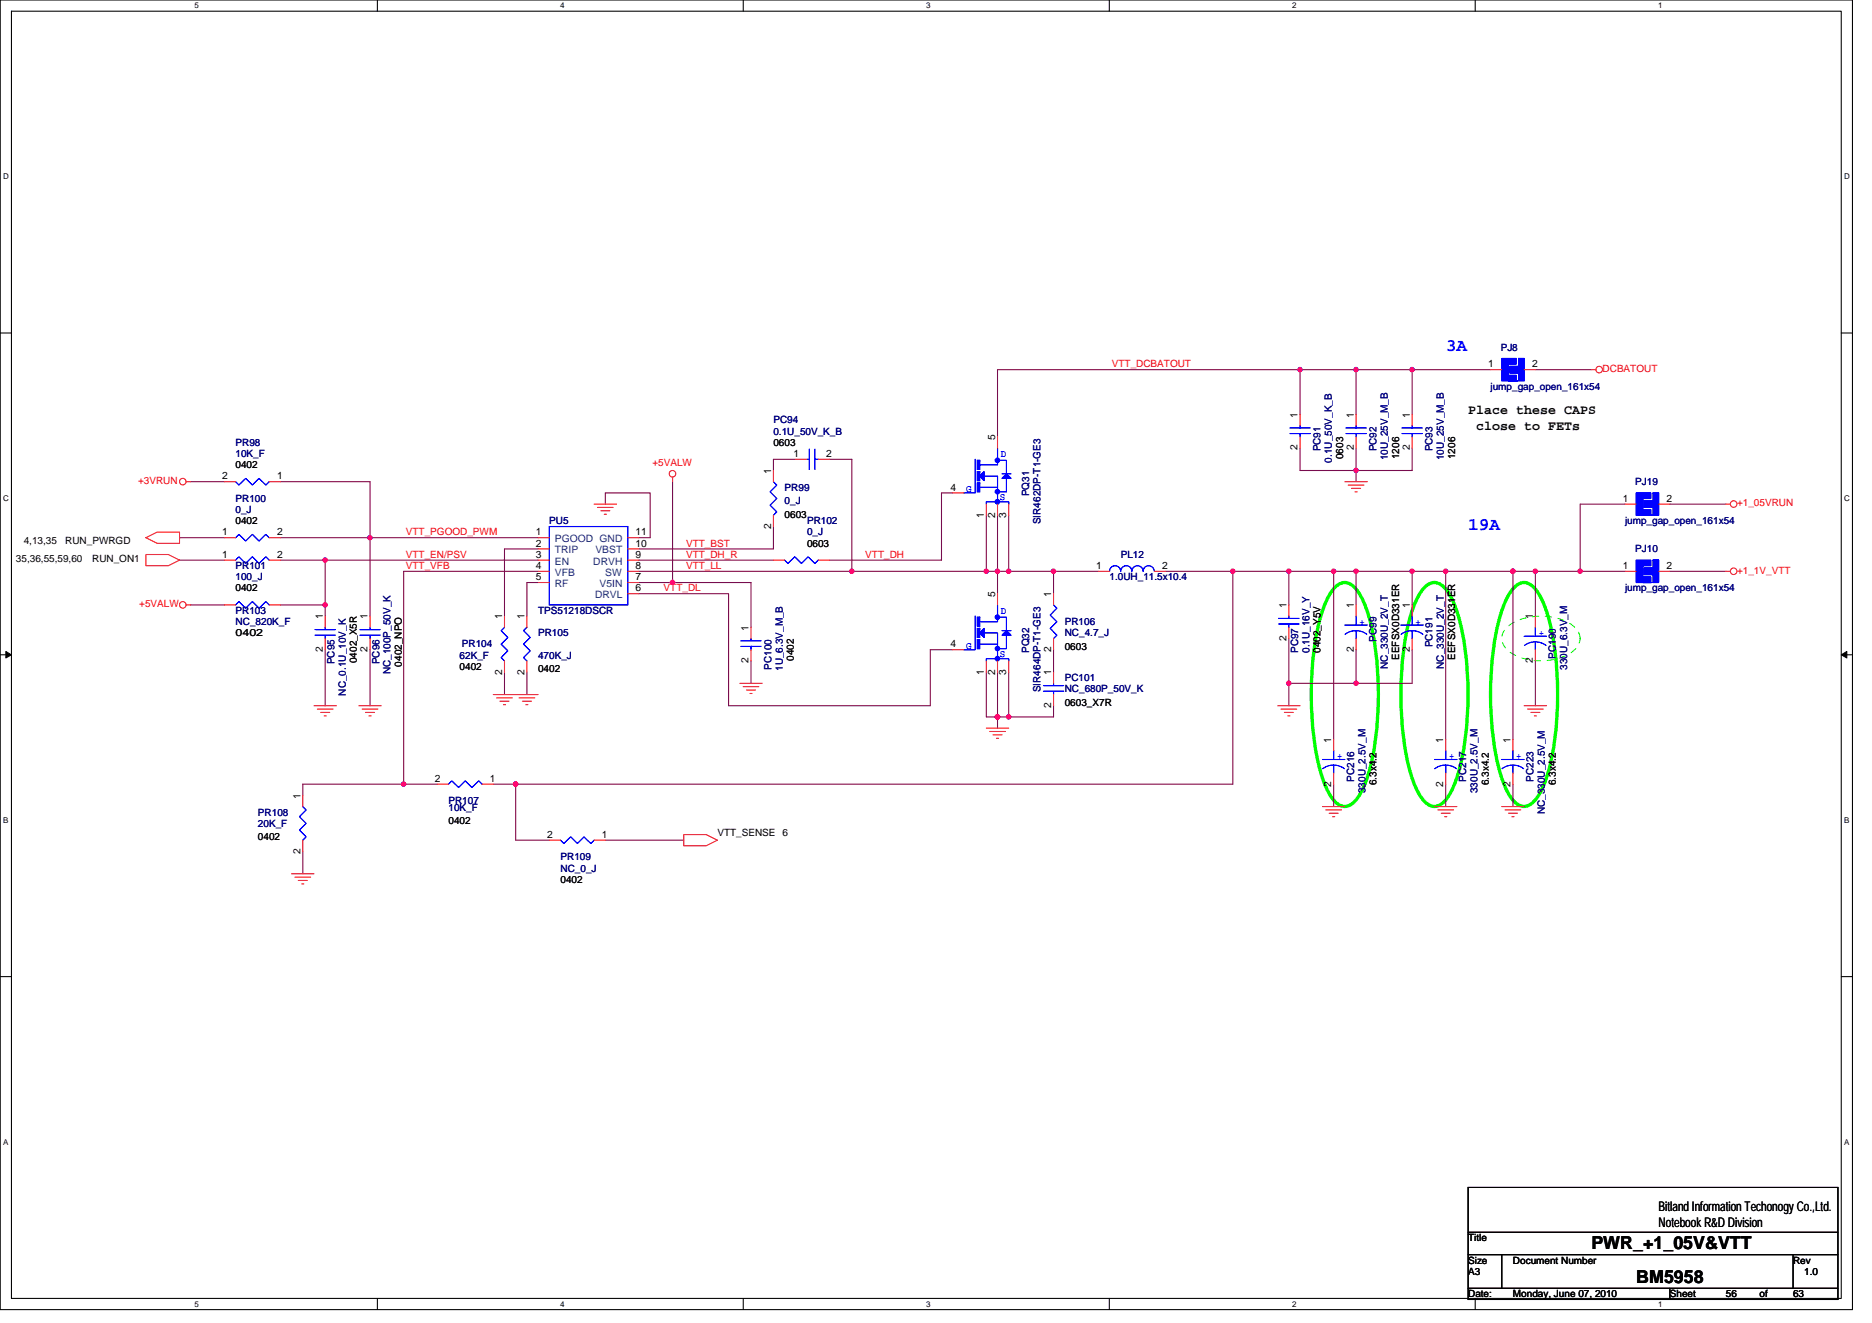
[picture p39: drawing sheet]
<svg xmlns="http://www.w3.org/2000/svg" width="297mm" height="210mm" viewBox="0 0 297 210" stroke-linecap="round" stroke-linejoin="round" font-family="sans-serif">
<defs><g id="words">
<g font-size="2.8" fill="#00f">
<text x="229.4" y="55.7">3A</text>
<text x="233" y="84.1">19A</text>
</g>
<g font-size="2.8">
<text x="252.5" y="198.2">PWR_+1_05V&amp;VTT</text>
<text x="259.6" y="203.6">BM5958</text>
</g>
<g font-size="2.1">
<text x="233" y="65.8">Place these CAPS</text>
<text x="234.2" y="68.2">close to FETs</text>
<text x="263.2" y="192.2">Bitland Information Techonogy Co.,Ltd.</text>
<text x="263.2" y="194.7">Notebook R&amp;D Division</text>
</g>
<g font-size="1.6" fill="#f00">
<text x="176.4" y="58.3">VTT_DCBATOUT</text>
<text x="254.3" y="59">DCBATOUT</text>
<text x="21.9" y="76.8">+3VRUN</text>
<text x="103.5" y="74">+5VALW</text>
<text x="275.6" y="80.4">+1_05VRUN</text>
<text x="64.4" y="85">VTT_PGOOD_PWM</text>
<text x="64.4" y="88.5">VTT_EN/PSV</text>
<text x="108.9" y="86.8">VTT_BST</text>
<text x="108.9" y="88.5">VTT_DH_R</text>
<text x="137.3" y="88.5">VTT_DH</text>
<text x="64.4" y="90.3">VTT_VFB</text>
<text x="105.3" y="93.9">VTT_DL</text>
<text x="108.9" y="90.3">VTT_LL</text>
<text x="275.6" y="91">+1_1V_VTT</text>
<text x="22.1" y="96.4">+5VALW</text>
</g>
<g font-size="1.6">
<text x="236.2" y="58.3">1</text>
<text x="243.1" y="58.3">2</text>
<text x="122.7" y="70.8">0603</text>
<text x="157.9" y="69.9" transform="rotate(-90 157.9 69.9)">5</text>
<text x="205.9" y="71.5" transform="rotate(-90 205.9 71.5)">2</text>
<text x="205.9" y="66.3" transform="rotate(-90 205.9 66.3)">1</text>
<text x="214.8" y="71.5" transform="rotate(-90 214.8 71.5)">2</text>
<text x="214.8" y="66.3" transform="rotate(-90 214.8 66.3)">1</text>
<text x="223.7" y="71.5" transform="rotate(-90 223.7 71.5)">2</text>
<text x="223.7" y="66.3" transform="rotate(-90 223.7 66.3)">1</text>
<text x="35.2" y="76.1">2</text>
<text x="37.4" y="74.3">0402</text>
<text x="44" y="76.1">1</text>
<text x="122.3" y="75.2" transform="rotate(-90 122.3 75.2)">1</text>
<text x="125.9" y="72.5">1</text>
<text x="131.1" y="72.5">2</text>
<text x="150.8" y="77.9">4</text>
<text x="213.1" y="72.9" transform="rotate(-90 213.1 72.9)">0603</text>
<text x="222" y="72.9" transform="rotate(-90 222 72.9)">1206</text>
<text x="230.9" y="72.9" transform="rotate(-90 230.9 72.9)">1206</text>
<text x="37.4" y="83.2">0402</text>
<text x="122.3" y="83.9" transform="rotate(-90 122.3 83.9)">2</text>
<text x="124.5" y="82.1">0603</text>
<text x="156.1" y="82.2" transform="rotate(-90 156.1 82.2)">1</text>
<text x="157.9" y="82.2" transform="rotate(-90 157.9 82.2)">2</text>
<text x="159.7" y="82.2" transform="rotate(-90 159.7 82.2)">3</text>
<text x="257.5" y="79.6">1</text>
<text x="264.4" y="79.6">2</text>
<text x="2.5" y="89.3">35,36,55,59,60</text>
<text x="3.8" y="86.4">4,13,35</text>
<text x="10.3" y="86.4">RUN_PWRGD</text>
<text x="14.6" y="89.3">RUN_ON1</text>
<text x="35.2" y="85">1</text>
<text x="35.2" y="88.5">1</text>
<text x="44" y="85">2</text>
<text x="44" y="88.5">2</text>
<text x="85" y="85">1</text>
<text x="85" y="86.7">2</text>
<text x="85" y="88.5">3</text>
<text x="100.9" y="85">11</text>
<text x="100.9" y="86.7">10</text>
<text x="100.9" y="88.5">9</text>
<text x="128.1" y="86.8">0603</text>
<text x="37.4" y="93.9">0402</text>
<text x="85" y="90.3">4</text>
<text x="85" y="92.1">5</text>
<text x="100.9" y="92.1">7</text>
<text x="100.9" y="90.3">8</text>
<text x="100.9" y="93.9">6</text>
<text x="157.9" y="94.8" transform="rotate(-90 157.9 94.8)">5</text>
<text x="166.8" y="94.8" transform="rotate(-90 166.8 94.8)">1</text>
<text x="173.9" y="90.3">1</text>
<text x="184.4" y="90.3">2</text>
<text x="257.5" y="90.3">1</text>
<text x="264.4" y="90.3">2</text>
<text x="37.4" y="101">0402</text>
<text x="51.2" y="98.3" transform="rotate(-90 51.2 98.3)">1</text>
<text x="58.3" y="98.3" transform="rotate(-90 58.3 98.3)">1</text>
<text x="79.7" y="98.3" transform="rotate(-90 79.7 98.3)">1</text>
<text x="83.2" y="98.3" transform="rotate(-90 83.2 98.3)">1</text>
<text x="118.8" y="100.1" transform="rotate(-90 118.8 100.1)">1</text>
<text x="204.1" y="101.7" transform="rotate(-90 204.1 101.7)">2</text>
<text x="204.1" y="96.5" transform="rotate(-90 204.1 96.5)">1</text>
<text x="214.8" y="96.5" transform="rotate(-90 214.8 96.5)">1</text>
<text x="223.7" y="96.5" transform="rotate(-90 223.7 96.5)">1</text>
<text x="243.2" y="98.3" transform="rotate(-90 243.2 98.3)">1</text>
<text x="51.2" y="103.5" transform="rotate(-90 51.2 103.5)">2</text>
<text x="56.6" y="105.3" transform="rotate(-90 56.6 105.3)">0402_X5R</text>
<text x="58.3" y="103.5" transform="rotate(-90 58.3 103.5)">2</text>
<text x="63.8" y="105.8" transform="rotate(-90 63.8 105.8)">0402_NPO</text>
<text x="72.9" y="106.3">0402</text>
<text x="79.7" y="107.1" transform="rotate(-90 79.7 107.1)">2</text>
<text x="83.2" y="107.1" transform="rotate(-90 83.2 107.1)">2</text>
<text x="85.4" y="106.7">0402</text>
<text x="118.8" y="105.3" transform="rotate(-90 118.8 105.3)">2</text>
<text x="126" y="104.9" transform="rotate(-90 126 104.9)">0402</text>
<text x="150.8" y="102.7">4</text>
<text x="156.1" y="107.1" transform="rotate(-90 156.1 107.1)">1</text>
<text x="157.9" y="107.1" transform="rotate(-90 157.9 107.1)">2</text>
<text x="159.7" y="107.1" transform="rotate(-90 159.7 107.1)">3</text>
<text x="166.8" y="107.2" transform="rotate(-90 166.8 107.2)">1</text>
<text x="166.8" y="103.5" transform="rotate(-90 166.8 103.5)">2</text>
<text x="168.9" y="103.1">0603</text>
<text x="209.5" y="103.7" transform="rotate(-90 209.5 103.7)">0402_Y5V</text>
<text x="214.8" y="103.5" transform="rotate(-90 214.8 103.5)">2</text>
<text x="222" y="104.7" transform="rotate(-90 222 104.7)">EEFSX0D331ER</text>
<text x="223.7" y="103.5" transform="rotate(-90 223.7 103.5)">2</text>
<text x="230.9" y="104.7" transform="rotate(-90 230.9 104.7)">EEFSX0D331ER</text>
<text x="243.2" y="105.3" transform="rotate(-90 243.2 105.3)">2</text>
<text x="166.8" y="112.4" transform="rotate(-90 166.8 112.4)">2</text>
<text x="168.9" y="112">0603_X7R</text>
<text x="211.2" y="117.9" transform="rotate(-90 211.2 117.9)">1</text>
<text x="229" y="117.9" transform="rotate(-90 229 117.9)">1</text>
<text x="239.7" y="117.9" transform="rotate(-90 239.7 117.9)">1</text>
<text x="69" y="124.1">2</text>
<text x="77.7" y="124.1">1</text>
<text x="211.2" y="124.8" transform="rotate(-90 211.2 124.8)">2</text>
<text x="218.4" y="124.6" transform="rotate(-90 218.4 124.6)">6.3x4.2</text>
<text x="229" y="124.8" transform="rotate(-90 229 124.8)">2</text>
<text x="236.2" y="124.6" transform="rotate(-90 236.2 124.6)">6.3x4.2</text>
<text x="239.7" y="124.8" transform="rotate(-90 239.7 124.8)">2</text>
<text x="246.9" y="124.6" transform="rotate(-90 246.9 124.6)">6.3x4.2</text>
<text x="47.7" y="126.8" transform="rotate(-90 47.7 126.8)">1</text>
<text x="71.2" y="130.9">0402</text>
<text x="40.9" y="133.4">0402</text>
<text x="47.7" y="135.5" transform="rotate(-90 47.7 135.5)">2</text>
<text x="86.8" y="133">2</text>
<text x="95.5" y="133">1</text>
<text x="113.8" y="132.6">VTT_SENSE 6</text>
<text x="88.9" y="140.1">0402</text>
<text x="233" y="197">Title</text>
<text x="233" y="202.3">A3</text>
<text x="233" y="200.6">Size</text>
<text x="240.1" y="200.6">Document Number</text>
<text x="284.5" y="200.6">Rev</text>
<text x="286.3" y="202.3">1.0</text>
<text x="233" y="205.9">Date:</text>
<text x="240.1" y="205.9">Monday, June 07, 2010</text>
<text x="265" y="205.9">Sheet</text>
<text x="273.9" y="205.9">56</text>
<text x="279.2" y="205.9">of</text>
<text x="284.5" y="205.9">63</text>
</g>
<g font-size="1.6" fill="#000080">
<text x="238.1" y="55.6">PJ8</text>
<text x="236.5" y="61.9">jump_gap_open_161x54</text>
<text x="37.4" y="70.8">PR98</text>
<text x="122.7" y="67.2">PC94</text>
<text x="122.7" y="69">0.1U_50V_K_B</text>
<text x="209.5" y="71.6" transform="rotate(-90 209.5 71.6)">PC91</text>
<text x="218.4" y="71.6" transform="rotate(-90 218.4 71.6)">PC92</text>
<text x="227.3" y="71.6" transform="rotate(-90 227.3 71.6)">PC93</text>
<text x="37.4" y="72.5">10K_F</text>
<text x="124.5" y="77.9">PR99</text>
<text x="211.3" y="73.4" transform="rotate(-90 211.3 73.4)">0.1U_50V_K_B</text>
<text x="220.2" y="73.1" transform="rotate(-90 220.2 73.1)">10U_25V_M_B</text>
<text x="229.1" y="73.1" transform="rotate(-90 229.1 73.1)">10U_25V_M_B</text>
<text x="259.5" y="77">PJ19</text>
<text x="37.4" y="79.7">PR100</text>
<text x="37.4" y="81.4">0_J</text>
<text x="87.2" y="83.2">PU5</text>
<text x="124.5" y="80">0_J</text>
<text x="128.1" y="83.2">PR102</text>
<text x="163.3" y="78.8" transform="rotate(-90 163.3 78.8)">PQ31</text>
<text x="165.1" y="83.2" transform="rotate(-90 165.1 83.2)">SIR462DP-T1-GE3</text>
<text x="257.8" y="83.2">jump_gap_open_161x54</text>
<text x="128.1" y="85">0_J</text>
<text x="177.8" y="88.5">PL12</text>
<text x="259.5" y="87.7">PJ10</text>
<text x="37.4" y="90.3">PR101</text>
<text x="37.4" y="92.1">100_J</text>
<text x="176.1" y="92.1">1.0UH_11.5x10.4</text>
<text x="257.8" y="93.9">jump_gap_open_161x54</text>
<text x="37.4" y="97.4">PR103</text>
<text x="37.4" y="99.2">NC_820K_F</text>
<text x="85.4" y="101">PR105</text>
<text x="85.4" y="97.4">TPS51218DSCR</text>
<text x="168.9" y="99.2">PR106</text>
<text x="168.9" y="101">NC_4.7_J</text>
<text x="218.4" y="101.9" transform="rotate(-90 218.4 101.9)">PC99</text>
<text x="53.1" y="105.4" transform="rotate(-90 53.1 105.4)">PC95</text>
<text x="60.2" y="105.4" transform="rotate(-90 60.2 105.4)">PC96</text>
<text x="62" y="107" transform="rotate(-90 62 107)">NC_100P_50V_K</text>
<text x="72.9" y="104.5">62K_F</text>
<text x="73.3" y="102.8">PR104</text>
<text x="85.4" y="104.5">470K_J</text>
<text x="122.4" y="106.3" transform="rotate(-90 122.4 106.3)">PC100</text>
<text x="124.2" y="106.5" transform="rotate(-90 124.2 106.5)">1U_6.3V_M_B</text>
<text x="163.3" y="103.7" transform="rotate(-90 163.3 103.7)">PQ32</text>
<text x="206" y="103.7" transform="rotate(-90 206 103.7)">PC97</text>
<text x="207.8" y="103.7" transform="rotate(-90 207.8 103.7)">0.1U_16V_Y</text>
<text x="220.2" y="106.2" transform="rotate(-90 220.2 106.2)">NC_330U_2V_T</text>
<text x="227.3" y="102.8" transform="rotate(-90 227.3 102.8)">PC191</text>
<text x="229.1" y="106.2" transform="rotate(-90 229.1 106.2)">NC_330U_2V_T</text>
<text x="246.9" y="104.5" transform="rotate(-90 246.9 104.5)">PC190</text>
<text x="248.7" y="106.3" transform="rotate(-90 248.7 106.3)">330U_6.3V_M</text>
<text x="54.9" y="110.4" transform="rotate(-90 54.9 110.4)">NC_0.1U_10V_K</text>
<text x="165.1" y="109.9" transform="rotate(-90 165.1 109.9)">SIR464DP-T1-GE3</text>
<text x="168.9" y="108.1">PC101</text>
<text x="168.9" y="109.9">NC_680P_50V_K</text>
<text x="214.9" y="124.1" transform="rotate(-90 214.9 124.1)">PC216</text>
<text x="216.7" y="125.9" transform="rotate(-90 216.7 125.9)">330U_2.5V_M</text>
<text x="232.7" y="124.1" transform="rotate(-90 232.7 124.1)">PC217</text>
<text x="234.4" y="125.9" transform="rotate(-90 234.4 125.9)">330U_2.5V_M</text>
<text x="243.3" y="124.1" transform="rotate(-90 243.3 124.1)">PC223</text>
<text x="40.9" y="129.4">PR108</text>
<text x="40.9" y="131.2">20K_F</text>
<text x="71.2" y="127.7">PR107</text>
<text x="71.2" y="128.7">10K_F</text>
<text x="245.1" y="129.3" transform="rotate(-90 245.1 129.3)">NC_330U_2.5V_M</text>
<text x="88.9" y="136.5">PR109</text>
<text x="88.9" y="138.3">NC_0_J</text>
</g>
<g font-size="1.6" fill="#00f">
<text x="158.8" y="72.5">D</text>
<text x="153.3" y="78.1">G</text>
<text x="158.6" y="79.3">S</text>
<text x="158.8" y="97.4">D</text>
<text x="215.7" y="99.2">+</text>
<text x="224.6" y="99.2">+</text>
<text x="244.2" y="101">+</text>
<text x="153.3" y="103">G</text>
<text x="158.6" y="104.2">S</text>
<text x="212.2" y="120.5">+</text>
<text x="229.9" y="120.5">+</text>
<text x="240.6" y="120.5">+</text>
</g>
<g font-size="1.6" fill="#004080">
<text x="88" y="86.1">PGOOD GND</text>
<text x="88" y="87.8">TRIP</text>
<text x="88" y="89.6">EN</text>
<text x="94.1" y="89.6">DRVH</text>
<text x="94.5" y="87.8">VBST</text>
<text x="88" y="91.4">VFB</text>
<text x="88" y="93.2">RF</text>
<text x="94.4" y="95">DRVL</text>
<text x="95.1" y="93.2">V5IN</text>
<text x="96.1" y="91.4">SW</text>
</g>
<g font-size="1.3">
<text x="30.8" y="1.3">5</text>
<text x="88.9" y="1.3">4</text>
<text x="147" y="1.3">3</text>
<text x="205" y="1.3">2</text>
<text x="263.1" y="1.3">1</text>
<text x=".5" y="28.4">D</text>
<text x="292.6" y="28.4">D</text>
<text x=".5" y="79.5">C</text>
<text x="292.6" y="79.5">C</text>
<text x=".5" y="130.6">B</text>
<text x="292.6" y="130.6">B</text>
<text x=".5" y="181.7">A</text>
<text x="292.6" y="181.7">A</text>
<text x="30.8" y="207.4">5</text>
<text x="88.9" y="207.4">4</text>
<text x="147" y="207.4">3</text>
<text x="205" y="207.4">2</text>
<text x="263.1" y="207.4">1</text>
</g>
</g></defs>
<path d="M0 0h293.9v207.9h-293.9zM1.8 1.8h290.4v204.3h-290.4z" fill="none" stroke="#000" stroke-width=".17"/>
<g fill="#fff">
<path d="M30.8 .2h.7v1.4h-.7z"/>
<path d="M30.8 206.3h.7v1.4h-.7z"/>
</g>
<path d="M59.9 0v1.8M59.9 206.1v1.8" fill="none" stroke="#000" stroke-width=".17"/>
<g fill="#fff">
<path d="M88.9 .2h.7v1.4h-.7z"/>
<path d="M88.9 206.3h.7v1.4h-.7z"/>
</g>
<path d="M117.9 0v1.8M117.9 206.1v1.8" fill="none" stroke="#000" stroke-width=".17"/>
<g fill="#fff">
<path d="M147 .2h.7v1.4h-.7z"/>
<path d="M147 206.3h.7v1.4h-.7z"/>
</g>
<path d="M176 0v1.8M176 206.1v1.8" fill="none" stroke="#000" stroke-width=".17"/>
<g fill="#fff">
<path d="M205 .2h.7v1.4h-.7z"/>
<path d="M205 206.3h.7v1.4h-.7z"/>
</g>
<path d="M234.1 0v1.8M234.1 206.1v1.8" fill="none" stroke="#000" stroke-width=".17"/>
<g fill="#fff">
<path d="M263.1 .2h.7v1.4h-.7z"/>
<path d="M263.1 206.3h.7v1.4h-.7z"/>
<path d="M.5 27.3h.9v1.4h-.9z"/>
<path d="M292.6 27.3h.9v1.4h-.9z"/>
<path d="M.5 78.4h.9v1.4h-.9z"/>
<path d="M292.6 78.4h.9v1.4h-.9z"/>
</g>
<path d="M0 52.9h1.8M292.2 52.9h1.7" fill="none" stroke="#000" stroke-width=".17"/>
<g fill="#fff">
<path d="M.5 129.5h.8v1.4h-.8z"/>
<path d="M292.6 129.5h.9v1.4h-.9z"/>
</g>
<path d="M0 103.9h1.8M292.2 103.9h1.7" fill="none" stroke="#000" stroke-width=".17"/>
<path d="M.9 103.4l.9 .5-.9 .5zM292.2 103.9l.8-.5v1z" fill="#000" stroke="#000" stroke-width=".16"/>
<g fill="#fff">
<path d="M.5 180.5h.8v1.4h-.8z"/>
<path d="M292.6 180.5h.9v1.4h-.9z"/>
</g>
<path d="M0 155h1.8M292.2 155h1.7M233 188.5h58.6v17.7h-58.6zM233 195.6h58.6M233 199.1h58.6M238.3 199.1v5.4M284.5 199.1v5.4M233 204.5h58.6M265 204.5v1.7" fill="none" stroke="#000" stroke-width=".17"/>
<path d="M239.1 99.5a9 9 0 0 1 8.5-1.2 4.6 4.6 0 0 1 3 2.4 2.54 2.54 0 0 1-1.4 2.9 9.6 9.6 0 0 1-9.5 0 2.47 2.47 0 0 1-.6-4.1z" fill="none" stroke="#0f0" stroke-width=".16" stroke-dasharray="1 1 1 1 1 1 1 1"/>
<path d="M211.6 93.5a2.08 2.08 0 0 1 3.6 0 16.9 16.9 0 0 1 2.7 7.2 52.3 52.3 0 0 1-.8 22.1 10.4 10.4 0 0 1-2.5 4.7 1.97 1.97 0 0 1-3-.5 17 17 0 0 1-2.7-7.3 52.6 52.6 0 0 1 .7-22 12.1 12.1 0 0 1 2-4.2zM225.8 93.5a2.08 2.08 0 0 1 3.6 0 16.9 16.9 0 0 1 2.7 7.2 52.3 52.3 0 0 1-.7 22.1 10.4 10.4 0 0 1-2.6 4.7 1.97 1.97 0 0 1-3-.5 17 17 0 0 1-2.7-7.3 52.6 52.6 0 0 1 .7-22 12.1 12.1 0 0 1 2-4.2zM240 93.5a2.08 2.08 0 0 1 3.6 0 16.9 16.9 0 0 1 2.7 7.2 52.3 52.3 0 0 1-.7 22.1 10.4 10.4 0 0 1-2.6 4.7 1.97 1.97 0 0 1-3-.5 17 17 0 0 1-2.7-7.3 52.6 52.6 0 0 1 .8-22 12.1 12.1 0 0 1 1.9-4.2z" fill="none" stroke="#0f0" stroke-width=".53"/>
<g fill="none" stroke="#800040" stroke-width=".17">
<path d="M206.3 58.7h-48v10.6M206.3 58.7v7.1M206.3 58.7h8.9M215.2 58.7h8.9M215.2 58.7v7.1M224.1 58.7v7.1M224.1 58.7h12.4M243.6 58.7h8.9M30.3 76.5h5.3M44.5 76.5h14.2v8.8M106.7 76.5v16M126.3 72.9h-3.6v1.8"/>
<path d="M131.6 72.9h3.6v17.8M151.2 78.2h-1.8v10.7h-17.8M206.3 71.1v3.6h8.9M215.2 71.1v3.6M215.2 74.7v1.8M224.1 71.1v3.6h-8.9M28.5 85.3h7.1M28.5 88.9h7.1M30.3 96h5.3M44.5 88.9h7.1v7.1M44.5 96h7.1M44.5 85.3h14.2"/>
<path d="M51.6 96v1.8M51.6 88.9h33.8M58.7 85.3v12.5M58.7 85.3h26.7M85.4 92.5h-1.8v5.3M85.4 90.7h-21.4v33.8M85.4 87.1h-5.4v10.7M96.1 80v-1.8h7.1v7.1h-1.8M101.4 88.9h21.3M101.4 92.5h5.3M101.4 94.2h14.2v17.8h32v-8.9h3.6M101.4 90.7h33.8"/>
<path d="M106.7 92.5h12.5v7.1M122.7 83.6v3.5h-21.3M135.2 90.7h21.3M156.5 90.7h1.8M156.5 81.8v8.9M158.3 81.8v8.9M158.3 90.7h1.8M158.3 90.7v3.5M160.1 90.7h7.1M160.1 81.8v8.9M167.2 90.7v3.5M167.2 90.7h7.1"/>
<path d="M185 90.7h10.6M195.6 90.7v33.8h-113.8M195.6 90.7h8.9M204.5 90.7v5.3M204.5 90.7h7.1M211.6 90.7h3.6M211.6 90.7v26.6M215.2 90.7v5.3M215.2 90.7h8.9M224.1 90.7h5.3v26.6M224.1 90.7v5.3M229.4 90.7h10.7"/>
<path d="M240.1 90.7h10.6M240.1 90.7v26.6M243.6 90.7v7.1M250.7 90.7h7.1M257.8 80h-7.1v10.7M265 80h8.9M265 90.7h8.9M51.6 103.1v8.9M58.7 103.1v8.9M80 106.7v3.5M83.6 106.7v3.5M119.2 104.9v3.6"/>
<path d="M156.5 106.7v7.1h1.8M158.3 113.8v1.8M158.3 106.7v7.1M158.3 113.8h1.8M160.1 106.7v7.1M167.2 103.1v3.6M167.2 112v1.8h-7.1M204.5 108.5v3.5M204.5 108.5h10.7M204.5 101.3v7.2M215.2 103.1v5.4M224.1 103.1v5.4h-8.9"/>
<path d="M243.6 104.9v7.1M48 135.1v3.6M64 124.5h5.4M64 124.5h-16v1.7M78.3 124.5h3.5M81.8 124.5v8.9l5.4-.1M96.1 133.3h12.4M211.6 124.5v3.5M229.4 124.5v3.5M240.1 124.5v3.5"/>
</g>
<g fill="#f0f" stroke="#f0f" stroke-width=".17">
<circle cx="240.1" cy="90.7" r=".35"/>
<circle cx="229.4" cy="90.7" r=".35"/>
<circle cx="215.2" cy="90.7" r=".35"/>
<circle cx="224.1" cy="90.7" r=".35"/>
<circle cx="243.6" cy="90.7" r=".35"/>
<circle cx="158.3" cy="90.7" r=".35"/>
<circle cx="211.6" cy="90.7" r=".35"/>
<circle cx="156.5" cy="90.7" r=".35"/>
<circle cx="135.2" cy="90.7" r=".35"/>
<circle cx="64" cy="124.4" r=".35"/>
<circle cx="58.7" cy="85.3" r=".35"/>
<circle cx="81.8" cy="124.4" r=".35"/>
<circle cx="250.7" cy="90.7" r=".35"/>
<circle cx="51.6" cy="96" r=".35"/>
<circle cx="106.7" cy="92.4" r=".35"/>
<circle cx="215.2" cy="108.4" r=".35"/>
<circle cx="204.5" cy="108.4" r=".35"/>
<circle cx="51.6" cy="88.9" r=".35"/>
<circle cx="215.2" cy="74.7" r=".35"/>
<circle cx="224.1" cy="58.7" r=".35"/>
<circle cx="158.3" cy="113.8" r=".35"/>
<circle cx="215.2" cy="58.7" r=".35"/>
<circle cx="204.5" cy="90.7" r=".35"/>
<circle cx="206.3" cy="58.7" r=".35"/>
<circle cx="167.2" cy="90.7" r=".35"/>
<circle cx="160" cy="113.8" r=".35"/>
<circle cx="195.6" cy="90.7" r=".35"/>
<circle cx="160" cy="90.7" r=".35"/>
</g>
<g fill="none" stroke="#f00" stroke-width=".17">
<path d="M236.5 58.7h1.8M241.8 58.7h1.8M252.5 58.7h.7M29.5 76.5h.8M35.6 76.5h1.8M42.7 76.5h1.8M106.7 75.7v.8M122.7 74.7v1.8M151.2 78.2h1.7M158.3 69.3v1.8M206.3 65.8v1.8M206.3 69.3v1.8"/>
<path d="M213.4 76.5h3.6M213.9 77h2.5M214.5 77.5h1.4M215 78.1h.3M215.2 65.8v1.8M215.2 69.3v1.8M224.1 65.8v1.8M224.1 69.3v1.8M23.2 85.3l1.7-.8h3.6v1.7h-3.6zM23.2 88h3.5l1.8 .9-1.8 .9h-3.5zM29.5 96h.8M35.6 85.3h1.8"/>
<path d="M42.7 85.3h1.8M80 97.8v1.8M83.6 97.8v1.8M94.3 80h3.5M94.8 80.5h2.5M95.3 81.1h1.5M95.9 81.6h.3M119.2 99.6v1.7M122.7 81.8v1.8M156.5 80v1.8M158.3 80v1.8M160.1 80v1.8"/>
<path d="M167.2 94.2v1.8M224.1 96v1.8M257.8 90.7h1.8M263.2 90.7h1.8M273.9 90.7h.7M273.9 80h.7M49.8 112h3.6M50.4 112.5h2.4M50.9 113.1h1.4M51.4 113.6h.4M56.9 112h3.6M57.5 112.5h2.5"/>
<path d="M58 113.1h1.4M58.5 113.6h.4M78.3 110.2h7.1M78.8 110.8h2.5M79.3 111.3h1.5M79.9 111.8h.3M80 104.9v1.8M82.4 110.8h2.5M82.9 111.3h1.4M83.4 111.8h.4M83.6 104.9v1.8M117.4 108.5h3.5"/>
<path d="M117.9 109h2.5M118.4 109.5h1.5M119 110.1h.3M119.2 103.1v1.8M156.5 115.6h3.6M157 116.1h2.5M157.6 116.6h1.4M158.1 117.2h.4M167.2 101.3v1.8M202.7 112h3.6M203.3 112.5h2.5M203.8 113.1h1.4"/>
<path d="M204.3 113.6h.4M211.6 117.3v1.8M224.1 101.3v1.8M241.8 112h3.6M242.4 112.5h2.5M242.9 113.1h1.4M243.5 113.6h.3M46.3 138.7h3.5M46.8 139.2h2.5M47.3 139.7h1.5M48 126.2v1.8M48 133.3v1.8"/>
<path d="M108.5 132.5h3.6l1.7 .8-1.7 .9h-3.6zM209.8 128h3.6M210.4 128.5h2.5M210.9 129.1h1.4M211.5 129.6h.3M211.6 122.7v1.8M227.6 128h3.6M228.2 128.5h2.5M228.7 129.1h1.4M229.2 129.6h.4M238.3 128h3.5M238.8 128.5h2.5"/>
<path d="M239.3 129.1h1.5M239.9 129.6h.3M47.9 140.3h.3"/>
<circle cx="253.7" cy="58.7" r=".52"/>
<circle cx="29" cy="76.4" r=".52"/>
<circle cx="106.7" cy="75.2" r=".52"/>
<circle cx="275.1" cy="80" r=".52"/>
<circle cx="29" cy="96" r=".52"/>
<circle cx="275.1" cy="90.7" r=".52"/>
</g>
<g fill="none" stroke="#00f" stroke-width=".17">
<path d="M241 56.9h.8M37.4 76.5l.5 .5 1.1-1.1 1 1.1 1.1-1.1 1.1 1.1 .5-.5M122.7 76.5l.6 .5-1.1 1.1 1.1 1-1.1 1.1 1.1 1.1-.6 .5M154.7 72.9v5.3h-1.8M155.4 75.6h2.9v1.7M155.4 77.3h2.9M158.3 77.3v2.7M158.3 73.1h1.4v5h-1.4M158.3 71.1v2.7h-2.9M159 75.2h1.4M204.7 68.8h3.2M204.7 67.9h3.2"/>
<path d="M206.3 67.6v.3M206.3 68.8v.5M213.6 68.8h3.2M213.6 67.9h3.2M215.2 67.6v.3M215.2 68.8v.5M222.5 68.8h3.2M222.5 67.9h3.2M224.1 67.6v.3M224.1 68.8v.5M37.4 85.3l.5-.5 1.1 1.1 1-1.1 1.1 1.1 1.1-1.1 .5 .5M80 99.6l-.5 .5 1.1 1.1-1.1 1 1.1 1.1-1.1 1.1 .5 .5"/>
<path d="M83.6 99.6l-.5 .5 1 1.1-1 1 1 1.1-1 1.1 .5 .5M154.7 97.8v5.3h-1.8M156.5 80v-.3h3.6v.3M158.3 98h1.4v5h-1.4M158.3 96v2.7h-2.9M167.2 96l.5 .5-1.1 1.1 1.1 1.1-1.1 1 1.1 1.1-.5 .5M222.3 99.2h3.5M224.1 97.8v1.4M262.3 88.9h.9M117.6 102.6h3.2M117.6 101.7h3.2M119.2 101.3v.4"/>
<path d="M119.2 102.6v.5M155.4 100.5h2.9v1.7M155.4 102.2h2.9M156.5 104.9v-.4h3.6v.4M158.3 102.2v2.7M159 100.1h1.4M211.6 119.1v1.4M222.3 100.7a2.86 2.86 0 0 1 3.5 0M224.1 100.1v1.2M48 128l.6 .5-1.1 1.1 1.1 1.1-1.1 1 1.1 1.1-.6 .6M209.8 120.5h3.6M209.9 122a2.86 2.86 0 0 1 3.4 0"/>
<path d="M211.6 121.4v1.3"/>
</g>
<g fill="#00f" stroke="#00f" stroke-width=".17">
<path d="M238.3 56.9h2.3v.9h-1.3v1.8h1.3v.9h-1.3h1.5h-2.5z" fill-rule="evenodd"/>
<path d="M239.5 58.1h1.5v-1.2h.8v3.6h-.8v-1.3h-1.5z" fill-rule="evenodd"/>
<path d="M238.3 56.9h2.3v.9h-1.3v1.8h1.3v.9h-1.3h1.5h-2.5z" fill-rule="evenodd"/>
<path d="M239.5 58.1h1.5v-1.2h.8v3.6h-.8v-1.3h-1.5z" fill-rule="evenodd"/>
<path d="M259.6 88.9h2.3v.9h-1.2v1.8h1.2v.9h-1.2h1.4h-2.5z" fill-rule="evenodd"/>
<path d="M260.9 90.1h1.4v-1.2h.9v3.6h-.9v-1.3h-1.4z" fill-rule="evenodd"/>
<path d="M259.6 88.9h2.3v.9h-1.2v1.8h1.2v.9h-1.2h1.4h-2.5z" fill-rule="evenodd"/>
<path d="M260.9 90.1h1.4v-1.2h.9v3.6h-.9v-1.3h-1.4z" fill-rule="evenodd"/>
<path d="M159.7 75.2l.7 .7h-1.4z" fill-rule="evenodd"/>
<path d="M156.1 74.8v1.5l-.7-.7z" fill-rule="evenodd"/>
<path d="M155.1 73.1v1.4h.3v-1.4z" fill-rule="evenodd"/>
<path d="M155.1 74.8v1.5h.3v-1.5z" fill-rule="evenodd"/>
<path d="M155.1 76.6v1.5h.3v-1.5z" fill-rule="evenodd"/>
<path d="M159.7 75.2l.7 .7h-1.4z" fill-rule="evenodd"/>
<path d="M156.1 74.8v1.5l-.7-.7z" fill-rule="evenodd"/>
<path d="M155.1 73.1v1.4h.3v-1.4z" fill-rule="evenodd"/>
<path d="M155.1 74.8v1.5h.3v-1.5z" fill-rule="evenodd"/>
<path d="M155.1 76.6v1.5h.3v-1.5z" fill-rule="evenodd"/>
<path d="M159.7 100.1l.7 .7h-1.4z" fill-rule="evenodd"/>
<path d="M156.1 99.7v1.5l-.7-.7z" fill-rule="evenodd"/>
<path d="M155.1 98v1.4h.3v-1.4z" fill-rule="evenodd"/>
<path d="M155.1 99.7v1.5h.3v-1.5z" fill-rule="evenodd"/>
<circle cx="158.3" cy="73.1" r=".35"/>
<circle cx="158.3" cy="78" r=".35"/>
<circle cx="158.3" cy="79.6" r=".35"/>
<circle cx="158.3" cy="98" r=".35"/>
</g>
<path d="M155.1 101.5h.3v1.5h-.3z" fill="#00f"/>
<g fill="none" stroke="#00f" stroke-width=".17">
<path d="M128.1 72.9h.3M128.4 71.3v3.2M129.3 71.3v3.2M129.3 72.9h.5M262.3 78.2h.9M37.4 88.9l.5-.5 1.1 1 1-1 1.1 1 1.1-1 .5 .5M37.4 96l.5-.5 1.1 1 1-1 1.1 1 1.1-1 .5 .5M50 99.9h3.2M51.6 99.6v.3M57.1 99.9h3.2M58.7 99.6v.3M87.2 83.6h12.4v12.4h-12.4z"/>
<path d="M124.5 88.9l.5 .5 1.1-1 1.1 1 1-1 1.1 1 .5-.5M154.7 97.8v5.3h-1.8M158.3 98h1.4v5h-1.4M158.3 96v2.7h-2.9M176.1 90.7a.88 .88 0 0 1 .8-.9 .88 .88 0 0 1 .9 .9 .89 .89 0 0 1 .9-.9 .89 .89 0 0 1 .9 .9M179.6 90.7a.88 .88 0 0 1 .9-.9 .88 .88 0 0 1 .9 .9M181.4 90.7a.88 .88 0 0 1 .9-.9 .88 .88 0 0 1 .9 .9M202.9 99h3.2M202.9 98.1h3.2M204.5 97.8v.3M204.5 99v.6M213.4 99.2h3.6"/>
<path d="M215.2 97.8v1.4M243.6 99.6v1.4M50 100.8h3.2M51.6 100.8v.5M57.1 100.8h3.2M58.7 100.8v.5M155.1 101.5h.3v1.5h-.3zM155.4 100.5h2.9v1.7M155.4 102.2h2.9M156.5 104.9v-.4h3.6v.4M158.3 102.2v2.7M159 100.1h1.4"/>
<path d="M165.6 109.7h3.2M165.6 108.8h3.2M167.2 108.5v.3M167.2 109.7v.5M213.4 100.7a2.86 2.86 0 0 1 3.5 0M215.2 100.1v1.2M229.4 119.1v1.4M240.1 119.1v1.4M241.8 101h3.6M241.9 102.4a2.86 2.86 0 0 1 3.4 0M243.6 101.9v1.2M71.2 124.5l.5-.6 1.1 1.1 1-1.1 1.1 1.1 1.1-1.1 .5 .6"/>
<path d="M88.9 133.3l.6 .6 1-1.1 1.1 1.1 1.1-1.1 1 1.1 .6-.6M227.6 120.5h3.6M227.7 122a2.86 2.86 0 0 1 3.4 0M229.4 121.4v1.3M238.3 120.5h3.5M238.3 122a2.86 2.86 0 0 1 3.5 0M240.1 121.4v1.3"/>
</g>
<g fill="#00f" stroke="#00f" stroke-width=".17">
<path d="M159.7 100.1l.7 .7h-1.4z" fill-rule="evenodd"/>
<path d="M156.1 99.7v1.5l-.7-.7z" fill-rule="evenodd"/>
<path d="M155.1 98v1.4h.3v-1.4z" fill-rule="evenodd"/>
<path d="M155.1 99.7v1.5h.3v-1.5z" fill-rule="evenodd"/>
<path d="M155.1 101.5v1.5h.3v-1.5z" fill-rule="evenodd"/>
<path d="M259.6 78.2h2.3v.9h-1.2v1.8h1.2v.9h-1.2h1.4h-2.5z" fill-rule="evenodd"/>
<path d="M260.9 79.5h1.4v-1.3h.9v3.6h-.9v-1.3h-1.4z" fill-rule="evenodd"/>
<path d="M259.6 78.2h2.3v.9h-1.2v1.8h1.2v.9h-1.2h1.4h-2.5z" fill-rule="evenodd"/>
<path d="M260.9 79.5h1.4v-1.3h.9v3.6h-.9v-1.3h-1.4z" fill-rule="evenodd"/>
<circle cx="158.3" cy="102.9" r=".35"/>
<circle cx="158.3" cy="104.5" r=".35"/>
<circle cx="158.3" cy="98" r=".35"/>
</g>
<g fill="none" stroke="#f00" stroke-width=".17">
<path d="M126.3 72.9h1.8M129.8 72.9h1.8M35.6 88.9h1.8M35.6 96h1.8M42.7 88.9h1.8M42.7 96h1.8M51.6 97.8v1.8M58.7 97.8v1.8M85.4 85.3h1.8M85.4 87.1h1.8M85.4 88.9h1.8M85.4 90.7h1.8"/>
<path d="M85.4 92.5h1.8M99.6 88.9h1.8M99.6 90.7h1.8M99.6 92.5h1.8M99.6 94.2h1.8M99.6 87.1h1.8M99.6 85.3h1.8M122.7 88.9h1.8M129.8 88.9h1.8M158.3 94.2v1.8M174.3 90.7h1.8M183.2 90.7h1.8"/>
<path d="M204.5 96v1.8M204.5 99.6v1.7M215.2 96v1.8M243.6 97.8v1.8M257.8 80h1.8M263.2 80h1.8M51.6 101.3v1.8M58.7 101.3v1.8M151.2 103.1h1.7M156.5 104.9v1.8M158.3 104.9v1.8M160.1 104.9v1.8"/>
<path d="M167.2 106.7v1.8M167.2 110.2v1.8M215.2 101.3v1.8M229.4 117.3v1.8M240.1 117.3v1.8M243.6 103.1v1.8M69.4 124.5h1.8M76.5 124.5h1.8M87.2 133.3h1.7M94.3 133.3h1.8M229.4 122.7v1.8M240.1 122.7v1.8"/>
</g>
<g fill="#f0f" stroke="#f0f" stroke-width=".17">
<circle cx="240.1" cy="90.7" r=".35"/>
<circle cx="229.4" cy="90.7" r=".35"/>
<circle cx="215.2" cy="90.7" r=".35"/>
<circle cx="224.1" cy="90.7" r=".35"/>
<circle cx="243.6" cy="90.7" r=".35"/>
<circle cx="158.3" cy="90.7" r=".35"/>
<circle cx="211.6" cy="90.7" r=".35"/>
<circle cx="156.5" cy="90.7" r=".35"/>
<circle cx="135.2" cy="90.7" r=".35"/>
<circle cx="64" cy="124.4" r=".35"/>
<circle cx="58.7" cy="85.3" r=".35"/>
<circle cx="81.8" cy="124.4" r=".35"/>
<circle cx="250.7" cy="90.7" r=".35"/>
<circle cx="51.6" cy="96" r=".35"/>
<circle cx="106.7" cy="92.4" r=".35"/>
<circle cx="215.2" cy="108.4" r=".35"/>
<circle cx="204.5" cy="108.4" r=".35"/>
<circle cx="51.6" cy="88.9" r=".35"/>
<circle cx="215.2" cy="74.7" r=".35"/>
<circle cx="224.1" cy="58.7" r=".35"/>
<circle cx="158.3" cy="113.8" r=".35"/>
<circle cx="215.2" cy="58.7" r=".35"/>
<circle cx="204.5" cy="90.7" r=".35"/>
<circle cx="206.3" cy="58.7" r=".35"/>
<circle cx="167.2" cy="90.7" r=".35"/>
<circle cx="160" cy="113.8" r=".35"/>
<circle cx="195.6" cy="90.7" r=".35"/>
<circle cx="160" cy="90.7" r=".35"/>
</g>
<use href="#words"/>
</svg>
